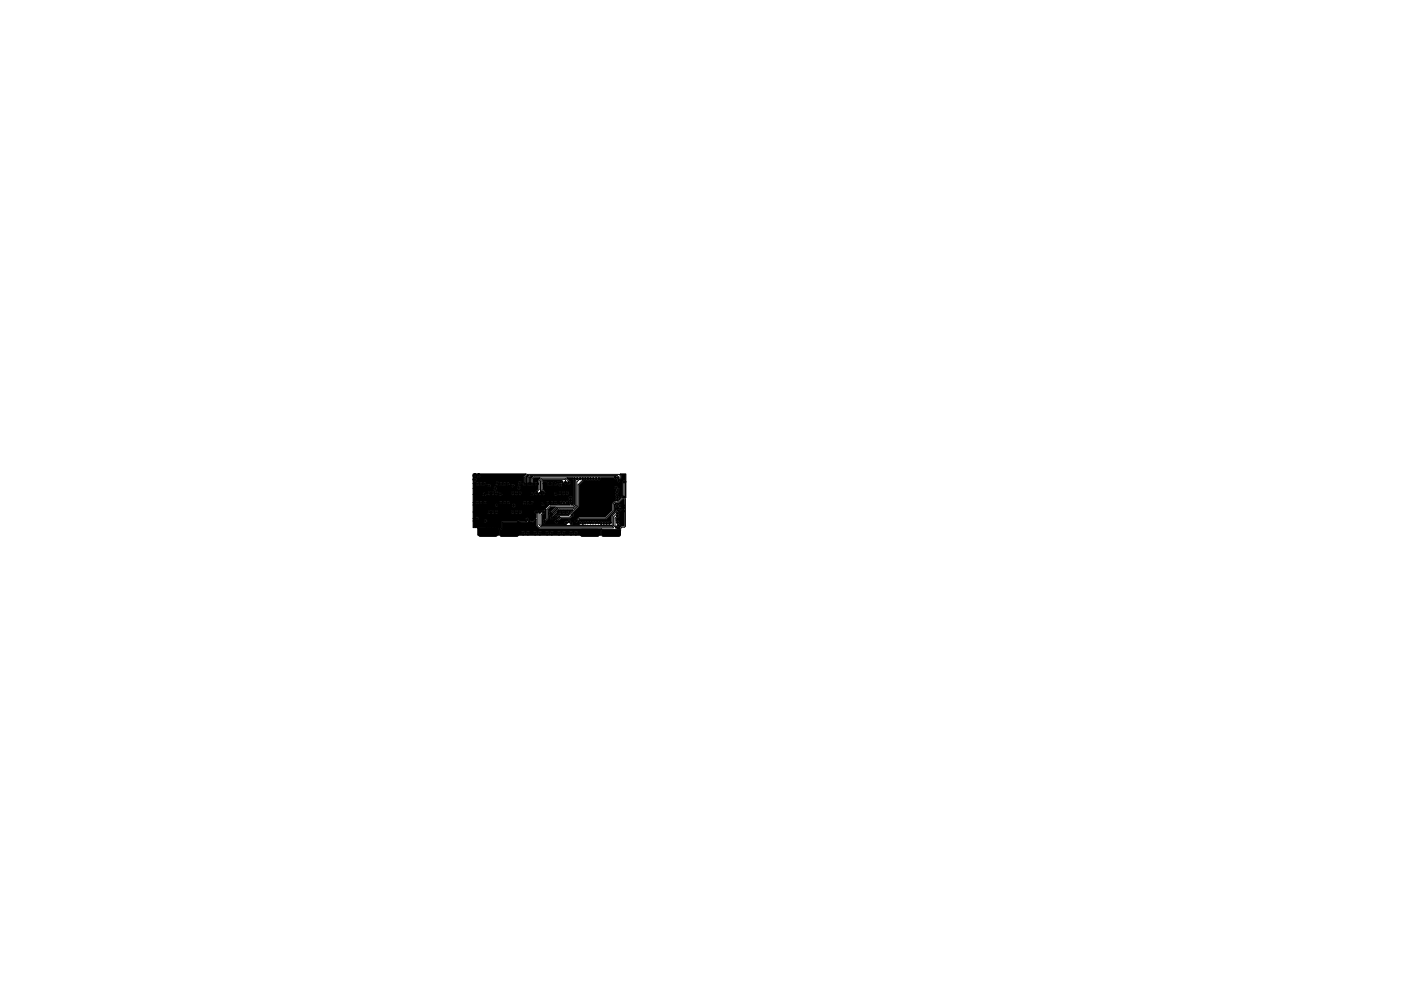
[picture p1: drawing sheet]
<svg xmlns="http://www.w3.org/2000/svg" width="297mm" height="210mm" viewBox="0 0 297 210" stroke-linecap="round" stroke-linejoin="round" font-family="sans-serif">
<g fill="#000" stroke="#000" stroke-width=".21">
<path d="M101.6 112.4l3.6-.1 .2 .3v.9l-.3 .3h-3.4l-.2-.3zM101.1 111.9h4.6v1.6h-4.4v-1.3zM106.1 112.4l3.6-.1 .2 .3v.9l-.3 .3h-3.4l-.2-.3zM100.3 100.5h11.3l-.6 .6v1.3a.38 .38 0 0 0 0 .5 .38 .38 0 0 0 .5 0 .38 .38 0 0 0 0-.5v-1.1l.6-.4-.3 .3v1.2a.38 .38 0 0 0-.1 .5 .38 .38 0 0 0 .6 0 .38 .38 0 0 0-.1-.5v-1.1l.2-.2h.5l-.4 .4v.9a.38 .38 0 0 0 .1 .6 .38 .38 0 0 0 .5-.4l.2 .1a.38 .38 0 0 0 .6 .3 .38 .38 0 0 0 0-.7 .38 .38 0 0 0-.6 .3h-.2l-.1-.2v-.7l.3-.3h1.3l-.5 .5v1.9l-.3 .5a.39 .39 0 0 0-.4 .4 .39 .39 0 0 0 .4 .4 .39 .39 0 0 0 .3-.5 .38 .38 0 0 0 .5 .4 .38 .38 0 0 0 .2-.5v-.4l.2 .2a.39 .39 0 0 0 0 .6 .39 .39 0 0 0 .6-.1l1.8 .1a.38 .38 0 0 0 .5 .3 .38 .38 0 0 0 .2-.6l.3 .1a.38 .38 0 0 0 .4 .3 .38 .38 0 0 0 .3-.4v.1a.38 .38 0 0 0 .4 .3 .38 .38 0 0 0 .4-.4v.1a.38 .38 0 0 0 .6 .3 .38 .38 0 0 0 0-.7 .38 .38 0 0 0-.6 .3 .4 .4 0 0 0-.4-.3 .4 .4 0 0 0-.4 .3l-.1-.2-.3-.1-.3 .3-.7-.1-.3 .3h-1.8l-.1-.7-.4-.3v-1.2l.8 .1a.38 .38 0 0 0 .4 .3 .38 .38 0 0 0 .3-.4v.1a.38 .38 0 0 0 .4 .3 .38 .38 0 0 0 .4-.4v.1a.38 .38 0 0 0 .6 .3 .38 .38 0 0 0 0-.7 .38 .38 0 0 0-.6 .3 .4 .4 0 0 0-.4-.3 .4 .4 0 0 0-.4 .3l-.3-.3-.3 .1-.1 .2h-.8v-.4h3.8l-.1 .3a.38 .38 0 0 0-.4 .4 .38 .38 0 0 0 .5 .3 .38 .38 0 0 0 .3-.5l.3-.2 .4 .2 .3-.2a.4 .4 0 0 0 .7 .1 .4 .4 0 0 0-.2-.7l-.6-.5h1.4l.1 .4-.1 5.3h-.4l.3-.3-.2-.9a.38 .38 0 0 0 0-.6 .38 .38 0 0 0-.5 0 .38 .38 0 0 0 0 .6l-.1 .2 .1 .4-.1 .3 .3 .3h-4.5l-1.5 1.6a.39 .39 0 0 0-.5-.4 .39 .39 0 0 0-.3 .4 .38 .38 0 0 0-.3-.4 .38 .38 0 0 0-.4 .3 .38 .38 0 0 0 .3 .4v.9l-.8 .7h-.3l-.4-.3a.4 .4 0 0 0-.4-.4 .4 .4 0 0 0-.4 .5l.3 .2h-1.5l-.3-.2-.3 .2h-3.2v1.5l-.6 .4v1l-.1-1.7h-4.7v.1h-.7v-1.4h2.2a.38 .38 0 0 0 .5 .4 .38 .38 0 0 0 .2-.6 .38 .38 0 0 0-.7 .1l-2.2 .1v-.5h.5a.38 .38 0 0 0 .5 .4 .38 .38 0 0 0 .1-.6 .38 .38 0 0 0-.6 .1l-.5 .1v-1.4h3.1a.38 .38 0 0 0 .3 .4 .38 .38 0 0 0 .4-.4v.1a.38 .38 0 0 0 .4 .3 .38 .38 0 0 0 .4-.4v.1a.38 .38 0 0 0 .4 .3 .38 .38 0 0 0 .3-.4l2.8 .1a.38 .38 0 0 0 .4 .3 .38 .38 0 0 0 .3-.4v.1a.38 .38 0 0 0 .4 .3 .38 .38 0 0 0 .4-.4v.1a.38 .38 0 0 0 .6 .3 .38 .38 0 0 0 0-.7 .38 .38 0 0 0-.6 .3 .4 .4 0 0 0-.4-.3 .4 .4 0 0 0-.4 .3l-.3-.3-.3 .1-.1 .2h-2.8a.39 .39 0 0 0-.3-.3 .39 .39 0 0 0-.4 .3 .39 .39 0 0 0-.4-.3 .39 .39 0 0 0-.4 .3l-.3-.3-.3 .1-.1 .2h-3.1v-1.5h4.6a.38 .38 0 0 0 .3 .4 .38 .38 0 0 0 .5-.3l2.8 .1a.38 .38 0 0 0 .6 .3 .38 .38 0 0 0 0-.7 .38 .38 0 0 0-.6 .3h-2.8a.38 .38 0 0 0-.4-.4 .38 .38 0 0 0-.4 .3h-4.6v-.5l.6 .1a.38 .38 0 0 0 .4 .3 .38 .38 0 0 0 .3-.4v.1a.38 .38 0 0 0 .4 .3 .38 .38 0 0 0 .4-.4v.1a.38 .38 0 0 0 .4 .3 .38 .38 0 0 0 .3-.4l2.8 .1a.38 .38 0 0 0 .4 .3 .38 .38 0 0 0 .3-.4v.1a.38 .38 0 0 0 .4 .3 .38 .38 0 0 0 .4-.4v.1a.38 .38 0 0 0 .4 .3 .38 .38 0 0 0 .3-.4l2.8 .1a.38 .38 0 0 0 .4 .3 .38 .38 0 0 0 .3-.4v.1a.38 .38 0 0 0 .4 .3 .38 .38 0 0 0 .4-.4l.3 .4 .4-.1 1.6 .1a.38 .38 0 0 0 .6 .3 .38 .38 0 0 0 0-.7l.6 .1a.38 .38 0 0 0 .4 .3 .38 .38 0 0 0 .3-.4v.1a.38 .38 0 0 0 .4 .3 .38 .38 0 0 0 .4-.4v.1a.38 .38 0 0 0 .4 .3 .38 .38 0 0 0 .3-.4h.5l.1 .3 .3 .1 .3-.1 .3 .1 .3-.1a.38 .38 0 0 0 .6 0 .38 .38 0 0 0-.1-.5 .38 .38 0 0 0-.5 0l-.3-.1-.3 .1-.3-.1-.4 .3h-.5l-.4-.3-.3 .3a.4 .4 0 0 0-.4-.3 .4 .4 0 0 0-.4 .3l-.1-.2-.3-.1-.3 .3h-1l-.2 .3h-1.6a.38 .38 0 0 0-.2-.6 .38 .38 0 0 0-.5 .3 .39 .39 0 0 0-.4-.3 .39 .39 0 0 0-.4 .3l-.3-.3-.3 .1-.1 .2h-2.8a.39 .39 0 0 0-.3-.3 .39 .39 0 0 0-.4 .3 .39 .39 0 0 0-.4-.3 .39 .39 0 0 0-.4 .3l-.3-.3-.3 .1-.1 .2h-2.8a.39 .39 0 0 0-.3-.3 .39 .39 0 0 0-.4 .3 .39 .39 0 0 0-.4-.3 .39 .39 0 0 0-.4 .3l-.3-.3-.3 .1-.1 .2h-.6v-1.7h2a.38 .38 0 0 0 .5 .4 .38 .38 0 0 0 .1-.7l.5 .1a.38 .38 0 0 0 .4 .3 .38 .38 0 0 0 .3-.4v.1a.38 .38 0 0 0 .4 .3 .38 .38 0 0 0 .4-.4l.3 .4 .5-.1a.38 .38 0 0 0 .5 .3 .38 .38 0 0 0 .2-.6l2 .1a.38 .38 0 0 0 .4 .3 .38 .38 0 0 0 .3-.4v.1a.38 .38 0 0 0 .4 .3 .38 .38 0 0 0 .4-.4l.3 .4 .4-.1h1.8a.38 .38 0 0 0 .5 .4 .38 .38 0 0 0 .2-.7 .38 .38 0 0 0-.7 .2l-1.8 .1a.38 .38 0 0 0-.2-.6 .38 .38 0 0 0-.5 .3 .39 .39 0 0 0-.4-.3 .39 .39 0 0 0-.4 .3l-.1-.2-.3-.1-.3 .3h-2l-.3-.1-.5 .3a.38 .38 0 0 0-.2-.5 .38 .38 0 0 0-.5 .3 .39 .39 0 0 0-.4-.3 .39 .39 0 0 0-.4 .3l-.1-.2-.3-.1-.3 .3h-.9l-.2 .3h-2v-1.3h4.3a.38 .38 0 0 0 .5 .4 .38 .38 0 0 0 .1-.6 .38 .38 0 0 0-.6 .1l-4.3 .1v-1h.6a.38 .38 0 0 0 .3 .4 .38 .38 0 0 0 .4-.4v.1a.38 .38 0 0 0 .4 .3 .38 .38 0 0 0 .4-.4l.2 .4 .7 .1a.38 .38 0 0 0 .6 .3 .38 .38 0 0 0 0-.7 .38 .38 0 0 0-.6 .3h-.4l.2-.2v-.3l1.9 .1a.43 .43 0 0 0 .4 .3 .43 .43 0 0 0 .5-.3 .38 .38 0 0 0 .3 .4 .38 .38 0 0 0 .4-.4v.1a.38 .38 0 0 0 .4 .3 .38 .38 0 0 0 .4-.4l.2 .4h.8l.3 .4h.9a.38 .38 0 0 0 .5 .4 .38 .38 0 0 0 .2-.6 .38 .38 0 0 0-.7 .1l-.7 .1a.38 .38 0 0 0 .1-.6 .38 .38 0 0 0-.6 .2h-.5l.2-.2-.1-.4 1.8 .1a.38 .38 0 0 0 .6 .3 .38 .38 0 0 0 0-.7 .38 .38 0 0 0-.6 .3l-2.1-.1-.3 .3a.39 .39 0 0 0-.4-.3 .39 .39 0 0 0-.4 .3 .43 .43 0 0 0-.4-.3 .43 .43 0 0 0-.4 .3 .38 .38 0 0 0-.3-.4 .38 .38 0 0 0-.5 .3h-1.9l-.4-.2-.3 .3a.39 .39 0 0 0-.4-.3 .39 .39 0 0 0-.4 .3l-.3-.3-.3 .1-.1 .2h-.6v-.9a.38 .38 0 0 0 .5 .4 .38 .38 0 0 0 .2-.6 .38 .38 0 0 0-.7 .1v-.7a.38 .38 0 0 0 .4 .4 .38 .38 0 0 0 .4-.4v.1a.38 .38 0 0 0 .6 .3 .38 .38 0 0 0 0-.7 .38 .38 0 0 0-.6 .3 .42 .42 0 0 0-.4-.3 .42 .42 0 0 0-.4 .3zM106.5 110.8h6.5l.7-.7v1.5l.6 .6h13.4l-.3 .4v.9h-20.9v-.5h4a.4 .4 0 0 0 .4 .5 .4 .4 0 0 0 .4-.5h.2a.4 .4 0 0 0 .4 .5 .4 .4 0 0 0 .4-.5h.8a.4 .4 0 0 0 .4 .5 .4 .4 0 0 0 .4-.5h.2a.4 .4 0 0 0 .4 .5 .4 .4 0 0 0 .4-.5h.7a.4 .4 0 0 0 .4 .5 .4 .4 0 0 0 .4-.5h.2a.4 .4 0 0 0 .4 .5 .4 .4 0 0 0 .4-.5h.7a.4 .4 0 0 0 .4 .5 .4 .4 0 0 0 .4-.5h.2a.4 .4 0 0 0 .4 .5 .4 .4 0 0 0 .4-.5h.8a.4 .4 0 0 0 .4 .5 .4 .4 0 0 0 .4-.5h.2a.4 .4 0 0 0 .5 .4 .4 .4 0 0 0 .2-.6 .4 .4 0 0 0-.7 .1l-.2 .1-.2-.3-.3-.1-.3 .4h-.8l-.1-.3-.3-.1-.4 .4h-.2l-.1-.3-.3-.1-.4 .4h-.7l-.1-.3-.3-.1-.4 .4h-.2l-.2-.3-.2-.1-.4 .4h-.7l-.2-.3-.3-.1-.3 .4h-.2l-.2-.3-.3-.1-.3 .4h-.8l-.1-.3-.3-.1-.4 .4h-.2l-.1-.3-.3-.1-.4 .4h-4zM123.2 112.4l3.6-.1 .2 .3v.9l-.3 .3h-3.4l-.2-.3zM127.7 112.4l3.6-.1 .2 .3v.9l-.3 .3h-3.4l-.2-.3zM115.8 108v2l-.3 .3a.38 .38 0 0 0-.5 .3 .38 .38 0 0 0 .4 .4 .38 .38 0 0 0 .4-.4l.4-.5v-2l.6-.5h1l-1 1a.38 .38 0 0 0-.5 .3 .38 .38 0 0 0 .4 .4 .38 .38 0 0 0 .4-.4l1-1h.2l-1.5 1.6a.38 .38 0 0 0-.2 .5 .38 .38 0 0 0 .6 .1 .38 .38 0 0 0 .1-.5l1.1-1a.38 .38 0 0 0 .3 .4 .38 .38 0 0 0 .4-.4v.1a.38 .38 0 0 0 .4 .3 .38 .38 0 0 0 .4-.4v.1a.38 .38 0 0 0 .6 .3 .38 .38 0 0 0 0-.7 .38 .38 0 0 0-.6 .3 .4 .4 0 0 0-.4-.3 .4 .4 0 0 0-.4 .3l-.3-.3-.6 .3 .5-.4h2.8l-1 1h-2.5a.38 .38 0 0 0-.5 .3 .38 .38 0 0 0 .3 .5 .38 .38 0 0 0 .5-.4h.4l-.6 .7a.38 .38 0 0 0-.5 .3 .38 .38 0 0 0 .4 .4 .38 .38 0 0 0 .4-.4l.6-.6 1.9-.1 .3-.3a.38 .38 0 0 0 .5-.3 .38 .38 0 0 0-.3-.4l1.4-1.5v-4.4l1-1.2 1.4 .1 .3-.1 .3 .1 .3-.1 .3 .1 .3-.1a.38 .38 0 0 0 .5 .1 .38 .38 0 0 0 .1-.5h2.8l.2 .2a.38 .38 0 0 1 .5 .1 .38 .38 0 0 1 .1 .4 .38 .38 0 0 0 .5 .2 .38 .38 0 0 0 .2-.5l.1-.2v-.7l-.2-.4h1.2v5.1l-.2-.3 .1-2.8a.38 .38 0 0 0-.1-.5 .38 .38 0 0 0-.5 0 .38 .38 0 0 0 .1 .5v2.6l-.8 .9-.3-1.3 .4-.8-.4-.4a.38 .38 0 0 0-.3-.4 .38 .38 0 0 0-.4 .3 .38 .38 0 0 0 .3 .5l.1 .2-.3 .3 .2 1.9h-.3l-.5 .6v1.3l-1.5 1.5h-5.5l-.5 .4a.4 .4 0 0 0-.5 .4 .4 .4 0 0 0 .4 .4 .4 .4 0 0 0 .4-.4l.3-.3h5.6l1.7-1.7v-1.4l.3-.3h.7l1-1 .2 .2v5.5l-.7 .1-.3 .6-.5-.1 .2-.2a.41 .41 0 0 0 .4-.4 .41 .41 0 0 0-.3-.4 .38 .38 0 0 0 0-.5 .38 .38 0 0 0-.6 0v-.6l.6-.4 .1-.9 .3-.3a.42 .42 0 0 0 .3-.4 .42 .42 0 0 0-.2-.4 .38 .38 0 0 0-.1-.6 .38 .38 0 0 0-.5 .1 .38 .38 0 0 0-.6 0 .38 .38 0 0 0 0 .5 .38 .38 0 0 0 .6 0 .36 .36 0 0 1 .1 .4 .36 .36 0 0 1-.4 .2l-1.2 1.2v1.6l-.4-.3-.3 .1-.3-.1-.9 .1h-.5l-.3-.2-.3 .1-.3-.1-.8 .1-.9-.2-1.3 .2a.38 .38 0 0 0-.6 0 .38 .38 0 0 0 .1 .6h-1.4v-.5l-.4-.1a.38 .38 0 0 0-.3-.4 .38 .38 0 0 0-.4 .3 .38 .38 0 0 0-.6 .2 .38 .38 0 0 0 .4 .5h-5.2v-2l.7-.5-.1-.5z"/>
<circle cx="100.7" cy="100.9" r=".22"/>
<circle cx="100.7" cy="101.7" r=".22"/>
<circle cx="100.7" cy="108.9" r=".22"/>
<circle cx="101.1" cy="110" r=".22"/>
<circle cx="101.2" cy="102.7" r=".22"/>
<circle cx="101.2" cy="106.7" r=".22"/>
<circle cx="101.5" cy="100.9" r=".22"/>
<circle cx="102" cy="102.7" r=".22"/>
<circle cx="102" cy="106.7" r=".22"/>
<circle cx="102" cy="104.7" r=".23"/>
<circle cx="102.4" cy="113" r=".25"/>
<circle cx="102.7" cy="104.9" r=".22"/>
<circle cx="102.8" cy="102.7" r=".22"/>
<circle cx="102.8" cy="106.7" r=".22"/>
<circle cx="102.9" cy="110.5" r=".23"/>
<circle cx="103.2" cy="111.6" r=".22"/>
<circle cx="103.2" cy="111.1" r=".23"/>
<circle cx="103.7" cy="103" r=".22"/>
<circle cx="103.7" cy="111.6" r=".22"/>
<circle cx="103.7" cy="111.1" r=".23"/>
<circle cx="103.7" cy="108.7" r=".22"/>
<circle cx="103.7" cy="104.7" r=".22"/>
<circle cx="104.2" cy="111.6" r=".22"/>
<circle cx="104.2" cy="111.1" r=".23"/>
<circle cx="104.4" cy="113" r=".25"/>
<circle cx="104.5" cy="108.7" r=".22"/>
<circle cx="104.5" cy="104.7" r=".22"/>
<circle cx="104.5" cy="106.9" r=".23"/>
<circle cx="104.8" cy="111.6" r=".22"/>
<circle cx="104.8" cy="111.1" r=".22"/>
<circle cx="105" cy="103.6" r=".22"/>
<circle cx="105.3" cy="108.7" r=".22"/>
<circle cx="105.3" cy="104.7" r=".22"/>
<circle cx="105.3" cy="111.6" r=".22"/>
<circle cx="105.3" cy="111.1" r=".23"/>
<circle cx="105.3" cy="107.1" r=".23"/>
<circle cx="105.4" cy="102.5" r=".22"/>
<circle cx="105.8" cy="111.6" r=".22"/>
<circle cx="105.8" cy="111.1" r=".22"/>
<circle cx="106.1" cy="109.7" r=".22"/>
<circle cx="106.1" cy="104.8" r=".22"/>
<circle cx="106.2" cy="102.7" r=".22"/>
<circle cx="106.2" cy="106.7" r=".22"/>
<circle cx="107" cy="113" r=".25"/>
<circle cx="107" cy="102.7" r=".22"/>
<circle cx="107" cy="106.7" r=".22"/>
<circle cx="107" cy="104.8" r=".23"/>
<circle cx="107.8" cy="102.7" r=".22"/>
<circle cx="107.8" cy="106.7" r=".22"/>
<circle cx="108.7" cy="108.7" r=".22"/>
<circle cx="108.7" cy="104.7" r=".22"/>
<circle cx="108.8" cy="103" r=".22"/>
<circle cx="108.9" cy="107.2" r=".23"/>
<circle cx="109" cy="113" r=".25"/>
<circle cx="109.5" cy="108.7" r=".22"/>
<circle cx="109.5" cy="104.7" r=".22"/>
<circle cx="109.6" cy="106.8" r=".23"/>
<circle cx="109.9" cy="110.7" r=".22"/>
<circle cx="110" cy="103.4" r=".23"/>
<circle cx="110.2" cy="102.4" r=".23"/>
<circle cx="110.3" cy="108.7" r=".22"/>
<circle cx="110.3" cy="104.7" r=".22"/>
<circle cx="110.3" cy="111.1" r=".23"/>
<circle cx="110.7" cy="111.5" r=".23"/>
<circle cx="110.9" cy="113" r=".25"/>
<circle cx="111.2" cy="109.4" r=".23"/>
<circle cx="111.2" cy="102.7" r=".22"/>
<circle cx="111.2" cy="106.7" r=".22"/>
<circle cx="111.8" cy="110.2" r=".22"/>
<circle cx="111.9" cy="113" r=".25"/>
<circle cx="112" cy="102.7" r=".22"/>
<circle cx="112" cy="106.7" r=".22"/>
<circle cx="112" cy="104.8" r=".23"/>
<circle cx="112.2" cy="110.6" r=".22"/>
<circle cx="112.6" cy="111" r=".22"/>
<circle cx="112.8" cy="102.7" r=".22"/>
<circle cx="112.8" cy="106.7" r=".22"/>
<circle cx="112.8" cy="104.9" r=".22"/>
<circle cx="113.5" cy="113" r=".25"/>
<circle cx="113.7" cy="102.6" r=".22"/>
<circle cx="113.7" cy="108.7" r=".22"/>
<circle cx="113.7" cy="104.7" r=".22"/>
<circle cx="114.5" cy="113" r=".25"/>
<circle cx="114.5" cy="108.7" r=".22"/>
<circle cx="114.5" cy="104.7" r=".22"/>
<circle cx="114.5" cy="106.8" r=".22"/>
<circle cx="115.1" cy="106.9" r=".22"/>
<circle cx="115.3" cy="108.7" r=".22"/>
<circle cx="115.3" cy="104.7" r=".22"/>
<circle cx="115.4" cy="110.6" r=".22"/>
<circle cx="116" cy="113" r=".25"/>
<circle cx="116" cy="110.9" r=".23"/>
<circle cx="116.2" cy="102.7" r=".22"/>
<circle cx="116.2" cy="106.7" r=".22"/>
<circle cx="116.7" cy="108.9" r=".23"/>
<circle cx="117" cy="102.7" r=".22"/>
<circle cx="117" cy="106.7" r=".22"/>
<circle cx="117" cy="104.8" r=".23"/>
<circle cx="117" cy="109.8" r=".23"/>
<circle cx="117" cy="113" r=".25"/>
<circle cx="117.8" cy="102.7" r=".22"/>
<circle cx="117.8" cy="106.7" r=".22"/>
<circle cx="117.8" cy="104.8" r=".22"/>
<circle cx="117.9" cy="109.6" r=".22"/>
<circle cx="118" cy="110.6" r=".22"/>
<circle cx="118.4" cy="106.6" r=".22"/>
<circle cx="118.5" cy="113" r=".25"/>
<circle cx="118.6" cy="110.6" r=".22"/>
<circle cx="118.7" cy="108.7" r=".22"/>
<circle cx="118.7" cy="104.7" r=".22"/>
<circle cx="118.8" cy="102.8" r=".22"/>
<circle cx="119" cy="106.6" r=".22"/>
<circle cx="119.2" cy="102.3" r=".22"/>
<circle cx="119.5" cy="108.7" r=".22"/>
<circle cx="119.5" cy="104.7" r=".22"/>
<circle cx="119.5" cy="113" r=".25"/>
<circle cx="119.6" cy="106.7" r=".22"/>
<circle cx="119.9" cy="102.3" r=".22"/>
<circle cx="120.1" cy="110.9" r=".22"/>
<circle cx="120.2" cy="106.6" r=".22"/>
<circle cx="120.3" cy="108.7" r=".22"/>
<circle cx="120.3" cy="104.7" r=".22"/>
<circle cx="120.6" cy="102.4" r=".23"/>
<circle cx="120.6" cy="110.7" r=".22"/>
<circle cx="121" cy="105.6" r=".22"/>
<circle cx="121" cy="106.2" r=".22"/>
<circle cx="121" cy="106.7" r=".22"/>
<circle cx="121.1" cy="113" r=".25"/>
<circle cx="121.1" cy="111" r=".22"/>
<circle cx="121.3" cy="109.2" r=".23"/>
<circle cx="121.5" cy="110.3" r=".22"/>
<circle cx="121.7" cy="111" r=".22"/>
<circle cx="121.8" cy="101.5" r=".22"/>
<circle cx="122" cy="110" r=".22"/>
<circle cx="122.1" cy="113" r=".25"/>
<circle cx="122.2" cy="110.5" r=".22"/>
<circle cx="122.4" cy="101.5" r=".23"/>
<circle cx="123" cy="101.5" r=".23"/>
<circle cx="123" cy="110.9" r=".22"/>
<circle cx="123.4" cy="108.8" r=".25"/>
<circle cx="123.4" cy="106.2" r=".25"/>
<circle cx="123.4" cy="105" r=".25"/>
<circle cx="123.4" cy="103.7" r=".25"/>
<circle cx="123.4" cy="107.5" r=".25"/>
<circle cx="123.5" cy="101.5" r=".23"/>
<circle cx="123.6" cy="111" r=".22"/>
<circle cx="124.1" cy="113" r=".25"/>
<circle cx="124.1" cy="101.5" r=".22"/>
<circle cx="124.1" cy="110.9" r=".22"/>
<circle cx="124.6" cy="101.5" r=".23"/>
<circle cx="124.7" cy="110.9" r=".22"/>
<circle cx="124.7" cy="108.8" r=".25"/>
<circle cx="124.7" cy="105" r=".25"/>
<circle cx="124.7" cy="106.2" r=".25"/>
<circle cx="124.7" cy="103.7" r=".25"/>
<circle cx="124.7" cy="107.5" r=".25"/>
<circle cx="125.2" cy="111" r=".22"/>
<circle cx="125.2" cy="101.5" r=".22"/>
<circle cx="125.7" cy="110.9" r=".22"/>
<circle cx="125.8" cy="101.5" r=".22"/>
<circle cx="126" cy="108.8" r=".25"/>
<circle cx="126" cy="105" r=".25"/>
<circle cx="126" cy="106.2" r=".25"/>
<circle cx="126" cy="103.7" r=".25"/>
<circle cx="126" cy="107.5" r=".25"/>
<circle cx="126" cy="113" r=".25"/>
<circle cx="126.3" cy="110.9" r=".23"/>
<circle cx="126.4" cy="101.5" r=".23"/>
<circle cx="126.9" cy="110.9" r=".23"/>
<circle cx="127" cy="101.5" r=".23"/>
<circle cx="127.3" cy="108.8" r=".25"/>
<circle cx="127.3" cy="105" r=".25"/>
<circle cx="127.3" cy="106.2" r=".25"/>
<circle cx="127.3" cy="103.7" r=".25"/>
<circle cx="127.3" cy="107.5" r=".25"/>
<circle cx="127.5" cy="111.1" r=".23"/>
<circle cx="128" cy="111" r=".23"/>
<circle cx="128.5" cy="108.8" r=".25"/>
<circle cx="128.5" cy="106.2" r=".25"/>
<circle cx="128.5" cy="105" r=".25"/>
<circle cx="128.5" cy="103.7" r=".25"/>
<circle cx="128.5" cy="107.5" r=".25"/>
<circle cx="128.6" cy="113" r=".25"/>
<circle cx="128.6" cy="111" r=".22"/>
<circle cx="129.2" cy="111" r=".22"/>
<circle cx="130.5" cy="101.3" r=".22"/>
<circle cx="130.5" cy="113" r=".25"/>
<circle cx="130.7" cy="103.5" r=".22"/>
<circle cx="130.7" cy="111.8" r=".23"/>
<circle cx="130.8" cy="107.3" r=".22"/>
<circle cx="130.8" cy="105" r=".22"/>
<circle cx="130.8" cy="104.4" r=".22"/>
<circle cx="130.9" cy="105.5" r=".23"/>
<circle cx="130.9" cy="106.1" r=".22"/>
<circle cx="130.9" cy="109.4" r=".22"/>
<circle cx="130.9" cy="110.8" r=".23"/>
<circle cx="130.9" cy="108.9" r=".23"/>
<circle cx="131" cy="103.9" r=".22"/>
<circle cx="131" cy="101.4" r=".22"/>
<circle cx="131.1" cy="111.4" r=".23"/>
<circle cx="131.2" cy="108.3" r=".22"/>
<circle cx="131.2" cy="101.9" r=".22"/>
<circle cx="131.4" cy="107.3" r=".22"/>
<circle cx="131.6" cy="107.9" r=".23"/>
<circle cx="131.7" cy="110.5" r=".23"/>
<circle cx="131.8" cy="101.8" r=".22"/>
<circle cx="132.2" cy="107.7" r=".22"/>
<circle cx="132.2" cy="107.3" r=".22"/>
<circle cx="132.2" cy="108.4" r=".23"/>
<circle cx="132.2" cy="105.4" r=".22"/>
<circle cx="132.3" cy="102.2" r=".23"/>
</g>
<g fill="none" stroke="#000" stroke-width=".21">
<path d="M102 104.7v.6M104.5 106.9v.9M106.3 109.7l-.5 .5v.9M107 104.8v.5M109.6 106.8v1M111.2 109.4l-.3 .3h-4.8M112 104.8v.5M113.7 108.7l.2 .1v2.7l.5 .5h15.5l.5-.5v-1.6l.5-.5M114.5 108.7l-.2 .2v2.4l.4 .4h15.1l.3-.2v-1.8l.8-.8M114.5 106.8v.6l-.4 .4h-13.4M117 104.8v.5M118.1 109.4l-.2 .2"/>
<path d="M118.1 109.4h.1M118.5 106.6l-.1-.5-.8-.8h-16.9v6.3h2.5M119.2 102.3l-.1-.4h-4l-.2 .2v1.7l.4 .4v.5M119.9 102.3v-.5l-.1-.1h-4.9l-.3 .3-.1 2.7M120.6 102.4v-.3l-.7-.7h-5.1l-.5 .5v1.9l-.6 .9M121.3 109.2l-.5 .5h-1.9l-.9 .9M121.8 101.5v5.6l-.3 .2h-4.8l-.7 .7v2l-.6 .6M122.4 101.5l-.3 .4v5.3l-.5 .4h-3.6l-1.3 1.3M123 101.5l-.7 .7v5.1l-.7 .6h-3l-1.6 1.6v.3M123.5 108.8l-1.3 1.2h-.4l-.3 .3 .3 .7M123.5 101.5v.4l-.9 1v4.5l-2.1 2h-2.4M130.5 101.3l-.2-.2h-17.1l-.4 .5v1.1"/>
<path d="M130.9 108.4l-1.1 1-.1 2.1h-14.9l-.1-.2v-2.1l.6-.5M130.9 108.3h.3M130.9 108.3v.1M131.1 101.4v-.3l-.2-.2h-18.5l-.4 .3v1.5M131.2 101.9l.3-.4v-.6l-.2-.3h-19.5l-.6 .6v1.5M131.8 101.8v.3l-.5 .5h-1.7l-1.1 1.1v-.2l1-1h1.7l.6-.5M132.2 105.4l.4 .4v5.8l-.2 .2h-.6l-.2 .3v.5l-.2 .2h-.4M132.3 102.2v3.1l-1.2 1.2h-.7l-.4 .4v1.4l-1.6 1.6h-5.6l-.6 .6"/>
</g>
</svg>
